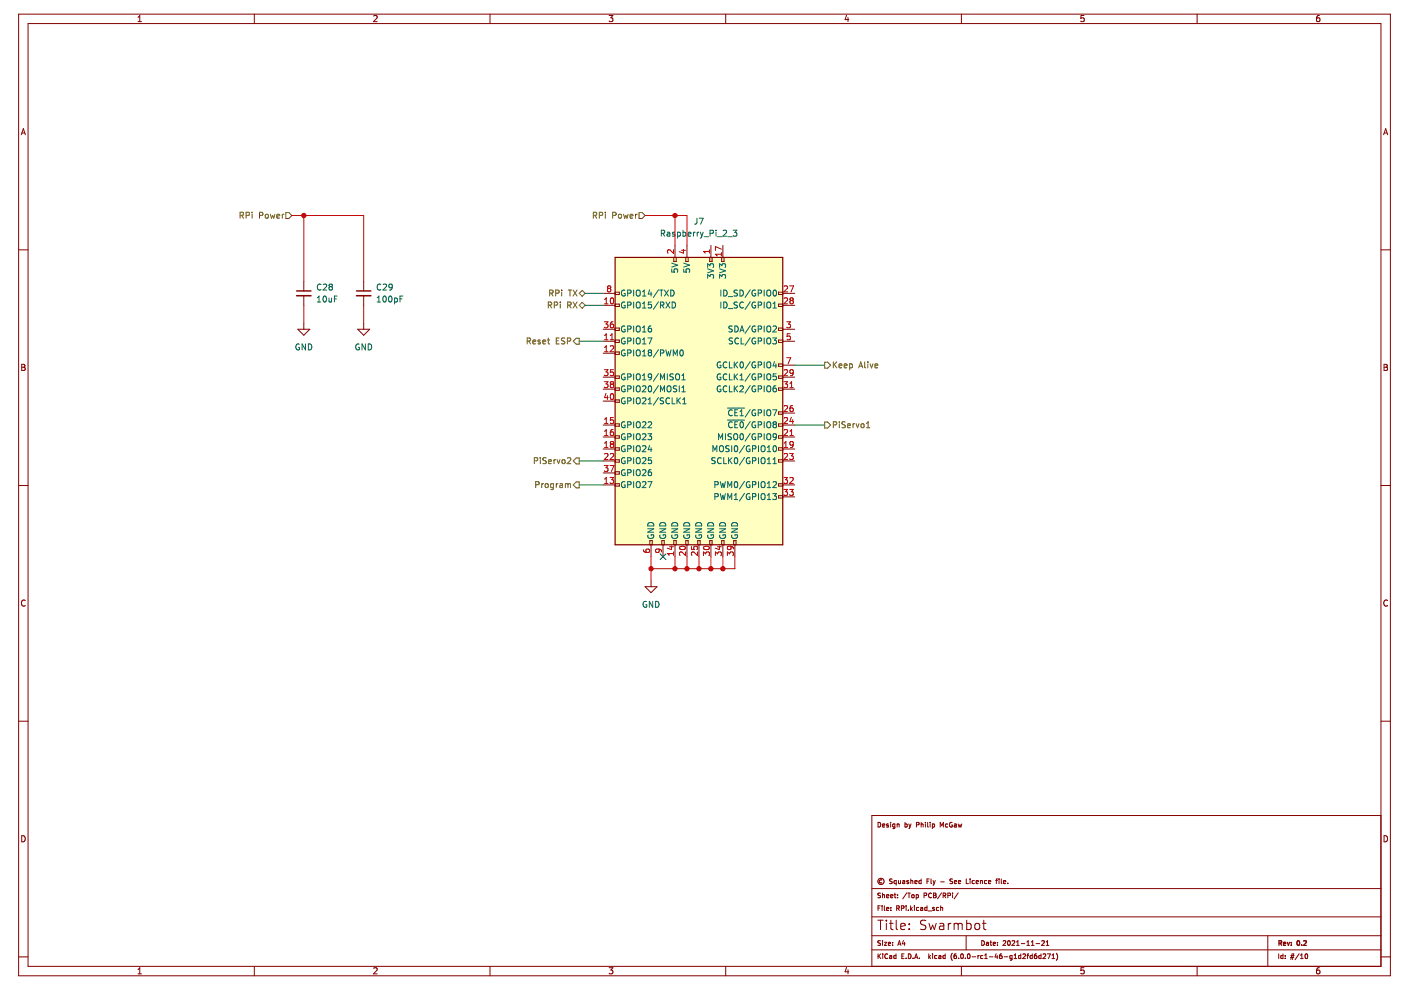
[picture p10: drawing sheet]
<svg xmlns="http://www.w3.org/2000/svg" width="297mm" height="210mm" viewBox="0 0 297 210" stroke-linecap="round" stroke-linejoin="round" font-family="sans-serif">
<path d="M1 0h296.1v209.9h-296.1z" fill-rule="evenodd" fill="#fff" stroke="#fff" stroke-width=".21"/>
<g fill="none" stroke="#840000" stroke-width=".21">
<path d="M3.9 3h290.9v203.9h-290.9zM5.9 5h286.9v199.9h-286.9zM29.3 4.6h.7M29.3 3.7l.3-.4v1.3M53.9 3v2M79.2 3.4l.5-.1 .3 .4-.8 .9h.8M103.9 3v2M129.1 3.3h.8l-.4 .5 .4 .1v.6l-.2 .1-.6-.1M153.9 3v2M179.5 3.2l-.3 1h.8M179.8 3.7v.9M203.8 3v2"/>
<path d="M229.8 3.3h-.6l-.1 .6 .7-.1v.7l-.2 .1-.5-.1M253.8 3v2M279.7 3.3h-.3l-.2 .3-.1 .7 .3 .3 .4-.1-.1-.7h-.3l-.3 .2M4.5 28.6l.4-1.3 .5 1.3M4.6 28.2h.7M293.4 28.6l.4-1.3 .4 1.3M293.5 28.2h.6M3.9 53h2M64.4 59.7v2M77.1 59.7v2M142.9 54.6h.5v.9h-.5zM143.1 52v2.6"/>
<path d="M145.4 54.6h.5v.9h-.5zM145.6 52v2.6M150.5 54.6h.5v.9h-.5zM150.7 52v2.6M153 54.6h.5v.9h-.5zM153.3 52v2.6M292.8 53h2M4.6 77.2h.4l.3 .3-.3 .4 .3 .1 .1 .3-.3 .2h-.5zM4.6 77.9h.4M63.1 69.8h2.6l-1.3 1.3zM64.4 62.7v2M64.4 68.5v1.3"/>
<path d="M75.8 69.8h2.6l-1.3 1.3zM77.1 62.7v2M77.1 68.5v1.3M127.9 69.8h2.5M127.9 64.7h2.5M127.9 72.3h2.5M127.9 74.9h2.5M127.9 62.2h2.5M127.9 80h2.5M130.4 61.9h.9v.5h-.9zM130.4 64.5h.9v.5h-.9zM130.4 69.6h.9v.5h-.9z"/>
<path d="M130.4 72.1h.9v.5h-.9zM130.4 74.6h.9v.5h-.9zM130.4 79.7h.9v.5h-.9zM165.1 79.7h.9v.5h-.9zM165.1 72.1h.9v.5h-.9zM165.1 69.6h.9v.5h-.9zM165.1 64.5h.9v.5h-.9zM165.1 61.9h.9v.5h-.9zM165.1 77.2h.9v.5h-.9zM166 69.8h2.5M166 64.7h2.5M166 72.3h2.5"/>
<path d="M166 62.2h2.5M166 80h2.5M166 77.4h2.5M293.4 77.2h.5l.2 .3-.2 .4 .2 .1 .1 .3-.3 .2h-.5zM293.4 77.9h.5M127.9 90.1h2.5M127.9 92.7h2.5M127.9 95.2h2.5M127.9 97.7h2.5M127.9 82.5h2.5M127.9 85h2.5M130.4 82.2h.9v.6h-.9z"/>
<path d="M130.4 84.8h.9v.5h-.9zM130.4 89.9h.9v.5h-.9zM130.4 92.4h.9v.5h-.9zM130.4 94.9h.9v.6h-.9zM130.4 97.5h.9v.5h-.9zM165.1 97.5h.9v.5h-.9zM165.1 94.9h.9v.6h-.9zM165.1 92.4h.9v.5h-.9zM165.1 89.9h.9v.5h-.9zM165.1 82.2h.9v.6h-.9zM165.1 87.3h.9v.5h-.9zM166 90.1h2.5"/>
<path d="M166 92.7h2.5M166 95.2h2.5M166 97.7h2.5M166 87.6h2.5M166 82.5h2.5M3.9 102.9h2M127.9 102.8h2.5M127.9 100.3h2.5M130.4 100h.9v.5h-.9zM130.4 102.6h.9v.5h-.9zM137.8 114.6h.5v.9h-.5zM138 115.5v2.5"/>
<path d="M140.3 114.6h.5v.9h-.5zM140.6 115.5v2.5M142.9 114.6h.5v.9h-.5zM143.1 115.5v2.5M145.4 114.6h.5v.9h-.5zM145.6 115.5v2.5M147.9 114.6h.5v.9h-.5zM148.2 115.5v2.5M150.5 114.6h.5v.9h-.5zM150.7 115.5v2.5M153 114.6h.5v.9h-.5zM153.3 115.5v2.5"/>
<path d="M155.5 114.6h.6v.9h-.6zM155.8 115.5v2.5M165.1 102.6h.9v.5h-.9zM165.1 105.1h.9v.5h-.9zM166 102.8h2.5M166 105.4h2.5M292.8 102.9h2M5.4 127.3a.58 .58 0 0 0-.9 .6 .58 .58 0 0 0 .9 .5M136.8 124.4h2.5l-1.3 1.3zM138 123.1v1.3M294.2 127.3a.58 .58 0 0 0-.8 .6 .58 .58 0 0 0 .8 .5M3.9 152.9h2"/>
<path d="M292.8 152.9h2M4.6 177.2a.66 .66 0 0 1 .8 .6 .66 .66 0 0 1-.8 .7zM186.2 174.4a.5 .5 0 0 1 .5 .5 .5 .5 0 0 1-.5 .5zM187.1 175l.5-.1-.1-.2h-.2l-.2 .1 .1 .5h.3M188 174.8v.1M188 174.9l.4 .3-.1 .2-.3-.1M188.4 174.7l-.4 .1M188.8 174.4h.1M188.8 174.7v.7M189.7 174.7h-.3l-.1 .2 .1 .4h.3M189.7 174.7v.8l-.2 .2-.2-.1M190.2 174.8l.4-.1v.7"/>
<path d="M190.2 174.7v.7M191.9 174.7h.3l.1 .2v.4h-.4M191.9 174.4v1M192.7 174.7l.2 .7M192.9 175.4l-.2 .3M193.2 174.7l-.3 .7M194.3 174.9l.5-.1v-.3l-.5-.1v1M195.3 174.8l.4-.1v.7M195.3 174.4v1M196.2 174.4v.1M196.2 174.7v.7M196.7 174.4v.8l.1 .2"/>
<path d="M197.2 174.4h.1M197.2 174.7v.7M197.7 174.7h.3l.2 .2-.1 .4h-.4M197.7 174.7v1M199.3 175.4v-1l.4 .7 .3-.7v1M200.9 174.7h-.3l-.2 .2 .1 .4h.4M201.9 174.4a.45 .45 0 0 0-.6 .5 .45 .45 0 0 0 .6 .4v-.4h-.2M202.3 174.7h.4l.1 .7M202.8 174.9l-.5 .2 .1 .3 .4-.1M203.2 174.7l.1 .7 .2-.5 .2 .5 .2-.7M292.8 172.9h-108v32M293.4 177.2a.66 .66 0 0 1 .8 .6 .66 .66 0 0 1-.8 .7z"/>
<path d="M184.8 198.4h108M184.8 194.4h108M184.8 188.4h108M186.1 195.1h1.2M186.2 192.5h.3M186.6 192.1h-.4v1M186.7 199.5h-.5a.42 .42 0 0 0 .4 .6v.3h-.5M186.7 189.4h-.5a.42 .42 0 0 0 .4 .6v.3h-.5M186.7 195.1v2M187 186.6a.34 .34 0 0 0-.6 .3 .34 .34 0 0 0 .6 .3M187 192.1h.1M187 192.4v.7"/>
<path d="M187.1 189.4v1M187.1 199.4v.1M187.1 199.8v.6M187.1 189.8l.4-.1v.7M187.5 199.8h.5l-.5 .6h.5M187.5 192.1v.8l.1 .2M187.9 195.1v.2M187.9 195.8v1.3M188 192.7l.4-.1v-.2h-.3l-.1 .1v.5h.4M188 190l.4-.1v-.2h-.3l-.1 .1v.5h.4M188.6 195.8h.8M188.8 190l.5-.1v-.2h-.3l-.2 .1 .1 .5h.4"/>
<path d="M188.9 192.4v.1M188.9 193v.1M188.9 195.1v1.7l.1 .2 .4 .1M189.2 186.4h-.6a.42 .42 0 0 0 .5 .6v.3h-.5M189.3 199.8v.1M189.6 189.7h.4M189.7 189.4v.8l.3 .2M190 195.1v1.7l.3 .3M190 186.7v1M190 186.7h-.3l-.2 .2 .1 .4h.4M190.1 192.6l.5-.1v-.4h-.5v1M190.3 190.3v.1"/>
<path d="M190.3 189.7v.1M190.4 192.6l.3 .5M190.5 186.7v.6h.4M190.9 186.7v.7M191 196.4l.9-.2-.1-.3-.5-.1-.3 .3 .1 .9h.7M191.1 192.6l.5-.1v-.4h-.5v1M191.4 186.7h.4v.7M191.5 199.4l-.2 .7h.6M191.8 199.8v.6M191.8 186.9l-.4 .2 .1 .3 .3-.1M192.1 192.1h.1M192.1 192.4v.7"/>
<path d="M192.3 189.3l-.9 1.3M192.4 189.4h.6M192.6 193v.1M192.6 186.7l-.3 .1 .3 .3v.2h-.3M192.7 189.4v1M192.8 196.9v.2M192.8 195.9v.2M193.1 192.1v1M193.1 186.8l.4-.1v.7M193.1 186.4v1M193.2 192.7l.2 .4M193.3 189.8h.5l-.1 .5h-.4z"/>
<path d="M193.4 192.4l-.3 .4M193.9 192.1h.1M193.9 192.4v.7M194 187l.4-.1v-.2h-.3l-.1 .1v.5h.4M194.3 189.7h.2l.2 .2-.1 .4h-.3M194.3 189.7v1M194.8 192.4h-.3l-.2 .2 .1 .4h.4M195.2 192.4h.4v.7M195.3 186.7h-.3l-.2 .2 .1 .4h.4M195.3 186.4v1M195.6 192.6l-.4 .2 .1 .3 .3-.1M195.9 189.9l.5-.1v-.4h-.5v1"/>
<path d="M196.3 195.2l-.8-.1-.3 .4 .1 .5 .9 .3v.6l-.3 .2-.7-.1M196.5 192.4h-.2l-.2 .2 .1 .4h.3M196.5 192.1v1M196.5 186.8h.4M196.8 193.1h.7M197 195.8l.3 1.3 .4-1 .4 1 .4-1.3M197 186.4h-.5v1M197.4 186.4v.8l.1 .2M197.5 189.4a.44 .44 0 0 0-.6 .5 .44 .44 0 0 0 .6 .4M197.8 186.7l.3 .7M197.9 189.4h.4l.1 .1-.1 .3 .2 .4-.2 .2h-.4zM197.9 189.8h.4"/>
<path d="M198.1 187.4l-.3 .3M198.1 192.4h-.2l-.2 .2 .5 .3M198.2 192.9l-.2 .2-.3-.1M198.2 192.9h.1M198.3 186.7l-.2 .7M199 192.4h-.3l-.2 .2 .1 .4h.4M199.3 195.9h.7l.1 1.2M199.4 192.5l.4-.1 .1 .7M199.4 192.1v1M199.4 187h.8M199.6 189.3l-.8 1.3M200 189.9l.4-.1 .1-.4h-.5v1"/>
<path d="M200.1 196.2l-.7 .1a.39 .39 0 0 0-.3 .4 .39 .39 0 0 0 .3 .4l.7-.1M200.2 189.9l.3 .5M201 189.9l.4-.1 .1-.4h-.5v1M201.1 195.8v1.3M201.6 195.8l-.4 .1-.1 .2M202 186.4h-.6a.42 .42 0 0 0 .5 .6v.3h-.5M202 189.4h.1M202 189.7v.7M202.3 196l.6-.2 .3 .3M202.3 195.8v1.3M202.3 187l.5-.1v-.2h-.3l-.2 .1 .1 .5h.4M203.2 196.1l.2-.3 .5 .1 .1 1.2"/>
<path d="M203.2 196.1v1M203.2 189.3l-.9 1.3M203.2 187l.5-.1-.1-.2h-.3l-.1 .1v.5h.4M204.8 198.4v3M204.9 186.4v1h.4M205 195.9l.5-.1 .4 .3v.6l-.2 .3h-.7M205 195.1v2M205.7 186.4h.1M205.7 186.7v.7M206.6 186.7h-.3l-.2 .2 .1 .4h.4M206.9 195.9l.4-.1 .4 .3v.6l-.4 .4-.4-.1-.2-.3v-.6zM207 187l.4-.1v-.2h-.3l-.1 .1v.5h.4"/>
<path d="M207.9 186.8l.3-.1 .1 .7M207.9 186.7v.7M208.2 199.4a.5 .5 0 0 1 .5 .5 .5 .5 0 0 1-.5 .5zM208.3 195.8h.8M208.6 195.1v1.7l.1 .2 .4 .1M209.1 199.8h.4l.1 .6M209.2 186.7h-.3l-.2 .2 .1 .4h.4M209.6 187l.5-.1-.1-.2h-.3l-.1 .1v.5h.4M209.9 199.8h.4M210.1 199.4v.9l.2 .1M211.1 186.7h.4M211.5 199.8v.1"/>
<path d="M211.5 186.4l-.3 .1v.9M211.8 186.4h.1M211.8 186.7v.7M212.3 186.4v.8l.1 .2M212.7 199.5l.4-.1 .1 .3-.6 .7h.6M212.8 187l.4-.1v-.2h-.3l-.1 .1v.5h.4M213.7 187.3v.1M213.7 199.5l.2-.1a.49 .49 0 0 1 .3 .6 .49 .49 0 0 1-.4 .4l-.2-.3zM214.6 199.5l.4-.1 .1 .3-.6 .7h.6M215.5 199.7l.3-.3v1M217.7 199.7l.3-.3v1M218.7 199.7l.3-.3v1"/>
<path d="M220.9 199.5l.3-.1 .2 .3-.6 .7h.6M221.8 199.7l.3-.3v1M268.8 198.4v6.5M3.9 202.9h2M29.3 205.6l.3-.4v1.3M29.3 206.5h.7M53.9 204.9v2M79.2 205.3l.5-.1 .3 .4-.8 .9h.8M103.9 204.9v2M129.1 205.2h.8l-.4 .5 .4 .1v.6l-.2 .1-.6-.1M153.9 204.9v2M179.5 205.1l-.3 .9h.8"/>
<path d="M179.8 205.6v.9M184.8 201.4h108M186.2 202.2v1M186.3 202.7l.4 .5M186.7 202.2l-.5 .6M187.2 202.2v.1M187.2 202.6v.6M188.2 202.3a.44 .44 0 0 0-.6 .4 .44 .44 0 0 0 .6 .4M188.4 200.1l.4-.1v-.2h-.3l-.1 .1v.5h.4M188.6 202.6h.3l.2 .1v.5h-.4l-.1-.3 .5-.1M189.3 200.4h.1M190 202.2v1h-.4l-.1-.5 .5-.1"/>
<path d="M190.4 200.4l.3-1 .3 1M190.4 200.2h.5M191.2 202.7h.3M191.7 202.2h-.5v1h.5M192.1 203.2h.1M192.6 202.2a.5 .5 0 0 1 .6 .5 .5 .5 0 0 1-.6 .5zM193.6 203.1v.1M193.9 203.2l.4-1 .3 1M194 203h.5M194.9 203.2h.1M196.9 202.2v1M197 202.9l.3 .3"/>
<path d="M197.3 202.6l-.4 .4M197.7 202.2v.1M197.7 202.6v.6M198.6 202.6h-.3l-.1 .2 .1 .4h.3M199.1 202.6h.2l.2 .1v.5h-.3l-.1-.3 .4-.1M200.4 202.2v1h-.4v-.5l.4-.1M201.9 202.1a1.15 1.15 0 0 0 0 1.5M202.7 202.2l-.4 .3-.1 .6 .2 .1 .4-.1-.1-.4-.3-.1-.2 .2M203.2 203.2h.1M203.3 203.2h-.1M203.8 202.3l.1-.1a.49 .49 0 0 1 .4 .6 .49 .49 0 0 1-.5 .4l-.1-.3zM203.8 204.9v2"/>
<path d="M204.6 203.2h.1M205.2 202.3l.1-.1a.49 .49 0 0 1 .4 .6 .49 .49 0 0 1-.5 .4l-.1-.3zM206.1 202.9h.8M207.3 202.6v.6M207.6 202.6l-.3 .2M208.4 202.6h-.3l-.2 .2 .1 .4h.4M208.8 202.5l.3-.3v1M208.8 203.2h.5M209.6 200l-.5 .2 .1 .2h.4M209.8 202.9h.7M210.6 200.1l.5-.1-.1-.2h-.3l-.1 .1v.5h.4M211.2 202.2l-.2 .7h.6"/>
<path d="M211.4 202.6v.6M211.5 200.4h.1M212.4 202.2l-.4 .3-.1 .6 .2 .1 .3-.1v-.4l-.3-.1-.2 .2M212.9 202.9h.8M214.6 202.6h-.3l-.2 .2 .1 .4h.4M214.6 202.6v.8l-.2 .2-.3-.1M215 203.2h.6M215 202.5l.3-.3v1M215.5 200.4h.6M216.4 202.2v1h-.3l-.1-.5 .4-.1M216.5 200.1h.8M216.9 202.3l.3-.1 .2 .3-.6 .7h.6"/>
<path d="M217.7 200.4h.6M217.7 202.6h.4M218.1 202.2l-.2 .2v.8M218.7 200.4h.5M218.9 202.2v1h-.4l-.1-.5 .5-.1M219.7 200.1h.7M219.8 202.2l-.5 .3v.6l.2 .1 .3-.1v-.4l-.3-.1-.2 .2M220.7 202.2v1h-.4v-.5l.4-.1M221.1 202.3l.4-.1 .2 .3-.6 .7h.6M221.8 200.4h.6M222 202.2h.7l-.4 1M223 203.2h.6"/>
<path d="M223 202.5l.3-.3v1M224 202.1a1.15 1.15 0 0 1 0 1.5M229.8 205.2h-.6l-.1 .6 .7-.1v.7l-.2 .1-.5-.1M253.8 204.9v2M271.1 202.2v1M272 202.2v1h-.4v-.5l.4-.1M272.5 203.1v.1M272.5 202.6v.1M273.6 203h.7M273.7 202.6h.7M274 202.2l-.3 1.2M274.3 202.2l-.3 1.2"/>
<path d="M275.4 202.2l-.8 1.3M275.7 203.2h.6M275.7 202.5l.3-.3v1M276.8 202.3l.1-.1a.49 .49 0 0 1 .4 .6 .49 .49 0 0 1-.5 .4l-.1-.3zM279.7 205.2h-.3l-.2 .3-.1 .7 .3 .3 .4-.1-.1-.7h-.3l-.3 .2M292.8 202.9h2"/>
<circle cx="186.8" cy="186.9" r=".67"/>
</g>
<path d="M271.2 200l.4-.1 .1-.4-.5-.1v1M271.4 200l.3 .4M272.9 199.8l.3 .6 .2-.6M273.8 199.8v.1M275.1 199.5l.1-.1a.49 .49 0 0 1 .4 .6 .49 .49 0 0 1-.5 .4l-.1-.3zM276.4 199.5l.4-.1 .2 .3-.6 .7h.6M272.1 200.1l.5-.1-.1-.2h-.2l-.2 .1 .1 .5h.3M273.8 200.4h.1M276 200.4h.1" fill="none" stroke="#840000" stroke-width=".26"/>
<g fill="none" stroke="#006464" stroke-width=".21">
<path d="M140.2 49.5l.6-.1 .1-.5-.7-.1v1.3M140.5 49.5l.4 .6M141.5 49.3h.5v.8M142 49.5l-.6 .3 .2 .3 .4-.1M142.4 57.1v.6h.6v-.6h.6l.1 .1-.1 .5M142.4 55.8l1.3 .4-1.3 .4M143.1 49.3l-.4-.1-.1 .2v.2l.5 .1v.3h-.5M143.7 49.3l.3-.1 .3 .3-.2 .5h-.4M143.7 49.2v1.3M144.8 49.3l.4-.1 .2 .3-.1 .5h-.5M144.8 48.8v1.3M145 57.1v.6h.6l-.1-.6h.6l.1 .1-.1 .5"/>
<path d="M145 55.8l1.2 .4-1.2 .4M145.9 49.7l.6-.2-.1-.2-.3-.1-.2 .2 .1 .6h.4M147 49.2v.9M147.4 49.2l-.4 .3M147.8 46.3l-.1 1.1-.4 .1M147.8 49.2v.9M148.2 49.2l-.4 .3M148.2 46.3h.9l-.5 1.2M148.5 49.2l.3 .9M148.8 50.1l-.3 .4M149.1 49.2l-.3 .9M149.3 50.2h.9"/>
<path d="M150 56.7v-.8l.5 .4 .1-.3h.6l.1 .2-.1 .5M150 59v-.8l.5 .4 .1-.3h.6l.1 .2-.1 .5M150 57l1.3 .4-1.3 .4M150.5 49.5l.6-.1 .1-.5-.7-.1v1.3M151.8 48.8v.1M151.8 49.2v.9M152.1 50.2h1M152.6 59v-.8l.5 .4 .1-.3h.5l.1 .2-.1 .5M152.6 56.7v-.8l.5 .4 .1-.3h.5l.1 .2-.1 .5M152.6 57l1.2 .4-1.2 .4M153.3 48.9l.5-.1 .3 .4-.8 .9h.8M154.3 50.2h1"/>
<path d="M155.4 48.8h.8l-.4 .5 .4 .1v.6l-.2 .1-.6-.1M63.4 73a.58 .58 0 0 0-.7 .6 .58 .58 0 0 0 .8 .5v-.5h-.2M64.8 72.9v1.3l-.7-1.3v1.3M65.4 72.9a.64 .64 0 0 1 .7 .7 .64 .64 0 0 1-.7 .6zM67.3 64h.7M67.3 63.1l.3-.3v1.2M68.1 60.4a.56 .56 0 0 0-.8 .5 .56 .56 0 0 0 .8 .5M68.5 60.4l.5-.2 .3 .4-.8 .9h.8M68.6 62.9l.2-.1a.68 .68 0 0 1 .4 .6 .68 .68 0 0 1-.4 .6l-.3-.4zM69.8 63.2v.8l.5-.1M70 60.8l-.2-.3 .2-.3h.2l.3 .3-.3 .3M70 60.8l-.2 .2v.4l.2 .1h.2l.3-.2-.1-.4-.2-.1"/>
<path d="M70 60.8h.2M70.3 63.2v.8M70.9 63.4h.4M71.5 62.8h-.6v1.2M76.1 73a.58 .58 0 0 0-.7 .6 .58 .58 0 0 0 .8 .5v-.5h-.2M77.5 72.9v1.3l-.8-1.3v1.3M78.1 72.9a.64 .64 0 0 1 .7 .7 .64 .64 0 0 1-.7 .6zM80 64h.7M80 63.1l.3-.3v1.2M80.8 60.4a.56 .56 0 0 0-.8 .5 .56 .56 0 0 0 .8 .5M81.2 60.4l.5-.2 .3 .4-.8 .9h.8M81.3 62.9l.2-.1a.68 .68 0 0 1 .4 .6 .68 .68 0 0 1-.4 .6l-.3-.4z"/>
<path d="M82.5 62.9l.2-.1a.68 .68 0 0 1 .4 .6 .68 .68 0 0 1-.4 .6l-.3-.4zM83.2 60.8l-.3 .2h-.3l-.1-.6 .4-.2 .3 .3-.1 .7-.2 .2-.3 .1M83.7 63.3l.3-.1 .3 .2-.2 .6h-.4M83.7 63.2v1.3M84.8 63.4h.4M85.4 62.8h-.6v1.2M132.5 71.7a.58 .58 0 0 0-.8 .6 .58 .58 0 0 0 .8 .5v-.4h-.2M132.5 74.3a.58 .58 0 0 0-.8 .5 .58 .58 0 0 0 .8 .5v-.4h-.2M132.5 64.1a.58 .58 0 0 0-.8 .6 .58 .58 0 0 0 .8 .5v-.4h-.2M132.5 61.6a.58 .58 0 0 0-.8 .5 .58 .58 0 0 0 .8 .5v-.4h-.2M132.5 69.2a.58 .58 0 0 0-.8 .6 .58 .58 0 0 0 .8 .5v-.5h-.2M132.5 79.3a.58 .58 0 0 0-.8 .6 .58 .58 0 0 0 .8 .5v-.4h-.2"/>
<path d="M133.1 74.9l.6-.1v-.5l-.6-.1v1.3M133.1 64.7l.6-.1v-.4l-.6-.2v1.3M133.1 62.2l.6-.1v-.5l-.6-.1v1.3M133.1 69.8l.6-.1v-.5l-.6-.1v1.3M133.1 72.3h.6v-.5l-.6-.1v1.2M133.1 79.9h.6v-.5l-.6-.1v1.2M134.4 61.5v1.3M134.4 64v1.3M134.4 69.1v1.3M134.4 71.7v1.2M134.4 74.2v1.3M134.4 79.3v1.2"/>
<path d="M135 71.8l.2-.1a.43 .43 0 0 1 .5 .4v.4a.42 .42 0 0 1-.4 .4 .42 .42 0 0 1-.4-.4zM135 74.4l.2-.2a.43 .43 0 0 1 .5 .4v.4a.42 .42 0 0 1-.4 .5 .42 .42 0 0 1-.4-.5zM135 64.2l.2-.2a.43 .43 0 0 1 .5 .5v.4a.42 .42 0 0 1-.4 .4 .42 .42 0 0 1-.4-.4zM135 61.7l.2-.2a.43 .43 0 0 1 .5 .4v.4a.42 .42 0 0 1-.4 .5 .42 .42 0 0 1-.4-.5zM135 69.3l.2-.2a.43 .43 0 0 1 .5 .4v.5a.42 .42 0 0 1-.4 .4 .42 .42 0 0 1-.4-.4zM135 79.5l.2-.2a.43 .43 0 0 1 .5 .4v.4a.42 .42 0 0 1-.4 .5 .42 .42 0 0 1-.4-.5zM136.2 72.9h.7M136.2 65.3h.7M136.2 61.9l.4-.4v1.3M136.2 64.4l.4-.4v1.3M136.2 69.5l.4-.4v1.3M136.2 72l.4-.3v1.2"/>
<path d="M136.2 74.6l.4-.4v1.3M136.2 79.6l.4-.3v1.2M136.2 75.5h.7M136.2 62.8h.7M136.2 70.4h.7M137.4 71.7h.8l-.5 1.2M137.7 74.7l-.3-.2 .3-.3 .3 .1 .2 .1-.3 .3M137.7 74.7l-.3 .3v.2l.3 .3 .3-.1 .2-.2-.1-.3-.2-.2M137.7 74.7h.2M137.7 61.4l-.3 .9h.8M138 69.1l-.3 .1-.2 .2-.1 .7 .3 .3 .4-.1-.1-.6-.3-.1-.3 .2M138 61.9v.9"/>
<path d="M138.1 64h-.6l-.1 .6h.6l.1 .6-.2 .1-.5-.1M138.2 79.8l-.3 .3-.3-.1-.1-.6 .4-.1 .3 .2-.1 .7-.2 .3h-.3M139.6 64l-1.1 1.6M139.6 74.1l-1.1 1.7M139.6 79.2l-1.1 1.6M139.6 61.4l-1.1 1.7M139.9 61.5h.7M140 74.9l.6-.1 .1-.5-.7-.1v1.3M140 64.7l.6-.1 .1-.4-.7-.2v1.3M140.2 61.5v1.3M140.3 64.7l.5 .6M140.9 61.5l.8 1.3"/>
<path d="M141.2 64l.8 1.3M141.2 74.2l.3 1.3 .2-.9 .3 .9 .3-1.3M141.5 79.3v1.2M141.7 61.5l-.8 1.3M142 64l-.8 1.3M142.2 61.5a.64 .64 0 0 1 .7 .6 .64 .64 0 0 1-.7 .7zM142.5 64a.64 .64 0 0 1 .7 .7 .64 .64 0 0 1-.7 .6zM142.8 75.5v-1.3l.4 .9 .4-.9v1.3M142.8 79.3l-.7 .1v.4l.5 .2 .2 .3-.3 .2h-.5M143.3 79.5l.2-.2a.43 .43 0 0 1 .6 .4v.4a.42 .42 0 0 1-.4 .5 .42 .42 0 0 1-.5-.5zM144.3 74.3l.1-.1a.68 .68 0 0 1 .5 .6 .68 .68 0 0 1-.5 .7l-.3-.5zM144.6 79.6l.3-.3v1.2"/>
<path d="M152.8 76.8a.58 .58 0 0 0-.8 .6 .58 .58 0 0 0 .8 .5v-.4h-.2M152.8 79.3a.58 .58 0 0 0-.8 .6 .58 .58 0 0 0 .8 .5v-.4h-.2M152.8 61.5v1.3M152.8 64v1.3M153.4 61.5a.64 .64 0 0 1 .8 .6 .64 .64 0 0 1-.8 .7zM153.4 64a.64 .64 0 0 1 .8 .7 .64 .64 0 0 1-.8 .6zM154.1 79.4a.56 .56 0 0 0-.8 .5 .56 .56 0 0 0 .8 .5M154.1 76.9a.56 .56 0 0 0-.8 .5 .56 .56 0 0 0 .8 .5M154.4 62.9h1M154.4 65.4h1M154.7 79.3v1.2h.6M154.7 76.7v1.3h.6"/>
<path d="M155.3 69.2l-.5-.1-.3 .3 .2 .3 .5 .2v.4h-.7M155.3 71.7l-.6 .1v.3l.5 .3 .1 .3-.2 .2h-.5M155.7 76.7v1.3M155.7 79.3v1.2M155.8 69.1a.64 .64 0 0 1 .7 .7 .64 .64 0 0 1-.7 .6zM155.9 79.8l.5 .7M155.9 77.3l.5 .7M156.3 64.1l-.6 .1v.3l.5 .3 .1 .3-.2 .2-.5-.1M156.3 61.6h-.6v.4l.5 .2 .1 .3-.2 .3-.5-.1M156.4 79.3l-.7 .7M156.4 76.7l-.7 .8M156.6 71.8a.56 .56 0 0 0-.8 .5 .56 .56 0 0 0 .8 .5"/>
<path d="M156.9 61.5a.64 .64 0 0 1 .7 .6 .64 .64 0 0 1-.7 .7zM156.9 79.6l.4-.3v1.2M156.9 70.4l.4-1.3 .4 1.3M157 76.9l.2-.2a.68 .68 0 0 1 .4 .7 .68 .68 0 0 1-.4 .6l-.3-.5zM157 70h.6M157.1 71.7v1.2h.6M157.6 64.2a.56 .56 0 0 0-.8 .5 .56 .56 0 0 0 .8 .5M159.1 61.4l-1.1 1.7M159.1 64l-1.1 1.6M159.1 79.2l-1.1 1.6M159.1 69.1l-1.1 1.6M159.1 71.6l-1.1 1.6"/>
<path d="M159.1 76.7l-1.1 1.6M160.2 71.7a.58 .58 0 0 0-.8 .6 .58 .58 0 0 0 .8 .5v-.4h-.2M160.2 64.1a.58 .58 0 0 0-.8 .6 .58 .58 0 0 0 .8 .5v-.4h-.2M160.2 61.6a.58 .58 0 0 0-.8 .5 .58 .58 0 0 0 .8 .5v-.4h-.2M160.2 69.2a.58 .58 0 0 0-.8 .6 .58 .58 0 0 0 .8 .5v-.5h-.2M160.2 76.8a.58 .58 0 0 0-.8 .6 .58 .58 0 0 0 .8 .5v-.4h-.2M160.2 79.3a.58 .58 0 0 0-.8 .6 .58 .58 0 0 0 .8 .5v-.4h-.2M160.8 64.7l.6-.1v-.4l-.6-.2v1.3M160.8 72.3h.6v-.5l-.6-.1v1.2M160.8 62.2l.6-.1v-.5l-.6-.1v1.3M160.8 69.8l.6-.1v-.5l-.6-.1v1.3M160.8 77.4l.6-.1v-.4l-.6-.2v1.3"/>
<path d="M160.8 79.9h.6v-.5l-.6-.1v1.2M162 61.5v1.3M162 64v1.3M162 69.1v1.3M162 71.7v1.2M162 76.7v1.3M162 79.3v1.2M162.6 71.8l.3-.1a.43 .43 0 0 1 .5 .4v.4a.42 .42 0 0 1-.4 .4 .42 .42 0 0 1-.4-.4zM162.6 64.2l.3-.2a.43 .43 0 0 1 .5 .5v.4a.42 .42 0 0 1-.4 .4 .42 .42 0 0 1-.4-.4zM162.6 79.5l.3-.2a.43 .43 0 0 1 .5 .4v.4a.42 .42 0 0 1-.4 .5 .42 .42 0 0 1-.4-.5zM162.6 61.7l.3-.2a.43 .43 0 0 1 .5 .4v.4a.42 .42 0 0 1-.4 .5 .42 .42 0 0 1-.4-.5zM162.6 76.9l.3-.2a.43 .43 0 0 1 .5 .5v.4a.42 .42 0 0 1-.4 .4 .42 .42 0 0 1-.4-.4z"/>
<path d="M162.6 69.3l.3-.2a.43 .43 0 0 1 .5 .4v.5a.42 .42 0 0 1-.4 .4 .42 .42 0 0 1-.4-.4zM163.8 71.7h.8l-.4 .4 .4 .2v.5l-.2 .1-.6-.1M163.9 65.3h.7M163.9 69.2l.5-.1 .2 .4-.8 .9h.8M163.9 64.4l.4-.4v1.3M164 61.6l.2-.1a.68 .68 0 0 1 .4 .6 .68 .68 0 0 1-.4 .7l-.3-.5zM164.2 76.7l-.3 .9h.8M164.5 77.2v.8M164.6 79.3h-.6l-.1 .6 .6-.1 .1 .6-.2 .1-.5-.1M132.5 81.9a.58 .58 0 0 0-.8 .6 .58 .58 0 0 0 .8 .5v-.5h-.2M132.5 84.4a.58 .58 0 0 0-.8 .6 .58 .58 0 0 0 .8 .5v-.4h-.2M132.5 89.5a.58 .58 0 0 0-.8 .6 .58 .58 0 0 0 .8 .5v-.5h-.2"/>
<path d="M132.5 92a.58 .58 0 0 0-.8 .6 .58 .58 0 0 0 .8 .5v-.4h-.2M132.5 94.6a.58 .58 0 0 0-.8 .5 .58 .58 0 0 0 .8 .5v-.4h-.2M132.5 97.1a.58 .58 0 0 0-.8 .6 .58 .58 0 0 0 .8 .5v-.4h-.2M132.5 99.6a.58 .58 0 0 0-.8 .6 .58 .58 0 0 0 .8 .5v-.4h-.2M133.1 82.5l.6-.1v-.5l-.6-.1v1.3M133.1 85h.6v-.5l-.6-.2v1.3M133.1 90.1l.6-.1v-.5l-.6-.1v1.3M133.1 92.6h.6v-.5l-.6-.1v1.2M133.1 95.2l.6-.1v-.5l-.6-.1v1.3M133.1 97.7l.6-.1v-.4l-.6-.2v1.3M134.4 81.8v1.3M134.4 84.3v1.3"/>
<path d="M134.4 89.4v1.3M134.4 92v1.2M134.4 94.5v1.3M134.4 97v1.3M134.4 99.6v1.2M135 82l.2-.2a.43 .43 0 0 1 .5 .4v.5a.42 .42 0 0 1-.4 .4 .42 .42 0 0 1-.4-.4zM135 84.5l.2-.2a.43 .43 0 0 1 .5 .5v.4a.42 .42 0 0 1-.4 .4 .42 .42 0 0 1-.4-.4zM135 89.6l.2-.2a.43 .43 0 0 1 .5 .4v.5a.42 .42 0 0 1-.4 .4 .42 .42 0 0 1-.4-.4zM135 92.1l.2-.1a.43 .43 0 0 1 .5 .4v.4a.42 .42 0 0 1-.4 .4 .42 .42 0 0 1-.4-.4zM135 94.7l.2-.2a.43 .43 0 0 1 .5 .4v.4a.42 .42 0 0 1-.4 .5 .42 .42 0 0 1-.4-.5zM135 97.2l.2-.2a.43 .43 0 0 1 .5 .5v.4a.42 .42 0 0 1-.4 .4 .42 .42 0 0 1-.4-.4zM135 99.8l.2-.2a.43 .43 0 0 1 .5 .4v.4a.42 .42 0 0 1-.4 .5 .42 .42 0 0 1-.4-.5z"/>
<path d="M136.2 81.9l.5-.1 .2 .4-.7 .9h.7M136.2 84.5l.5-.2 .2 .4-.7 .9h.7M136.2 89.5l.5-.1 .2 .4-.7 .9h.7M136.2 92.1l.5-.1 .2 .3-.7 .9h.7M136.2 94.6l.5-.1 .2 .4-.7 .9h.7M136.2 97.2l.5-.2 .2 .4-.7 .9h.7M136.2 99.7l.5-.1 .2 .3-.7 .9h.7M136.2 80.5h.7M137.4 92h.8l-.5 .4 .4 .2v.5l-.2 .1-.5-.1M137.4 89.5l.5-.1 .3 .4-.8 .9h.8M137.4 85.6h.8M137.4 84.7l.4-.4v1.3"/>
<path d="M137.6 81.9l.1-.1a.68 .68 0 0 1 .5 .6 .68 .68 0 0 1-.5 .7 .84 .84 0 0 1-.1-1.2zM137.7 94.4l-.3 .9h.8M138 99.6h-.3l-.2 .3-.1 .7 .3 .2 .4-.1-.1-.6h-.3l-.3 .2M138 94.9v.9M138.1 97h-.6l-.1 .6h.6l.1 .6-.2 .1-.5-.1M139.6 81.7l-1.1 1.7M139.6 84.3l-1.1 1.6M140 80.5v-1.2l.5 .9 .4-.9v1.2M140 83.1v-1.3l.5 .9 .4-.9v1.3M140.7 84.4l-.5-.1-.2 .3 .1 .3 .5 .2v.4l-.6 .1M141.5 82l.2-.2a.43 .43 0 0 1 .6 .4v.5a.42 .42 0 0 1-.5 .4 .42 .42 0 0 1-.4-.4zM142 84.5a.56 .56 0 0 0-.8 .5 .56 .56 0 0 0 .8 .5"/>
<path d="M142.5 84.3v1.3h.6M143.5 81.9l-.5-.1-.2 .3 .1 .3 .5 .2v.4h-.6M143.5 84.3v1.3M143.7 84.9l.6 .7M144 81.8v1.3M144.3 84.3l-.8 .8M144.6 82.2l.3-.4v1.3M144.6 80.5h.7M144.6 83.1h.7M144.7 85.6h.8M144.7 84.7l.4-.4v1.3M151.1 95.8v-1.3l.5 .9 .4-.9v1.3"/>
<path d="M151.6 97.1l-.6 .1v.3l.5 .3 .1 .3-.2 .2-.5-.1M152.4 93.2v-1.2l.4 .9 .4-.9v1.2M152.6 94.7l.2-.2a.43 .43 0 0 1 .6 .4v.4a.42 .42 0 0 1-.4 .5 .42 .42 0 0 1-.5-.5zM152.8 81.9a.58 .58 0 0 0-.8 .6 .58 .58 0 0 0 .8 .5v-.5h-.2M152.9 97.2a.56 .56 0 0 0-.8 .5 .56 .56 0 0 0 .8 .5M153.4 97v1.3h.6M153.8 92v1.2M154.1 81.9a.56 .56 0 0 0-.8 .5 .56 .56 0 0 0 .8 .6M154.2 89.1h3.7M154.2 86.5h3.7M154.5 97v1.3M154.6 94.6h-.7v.4l.6 .2 .1 .3-.3 .3-.4-.1"/>
<path d="M154.7 97.6l.5 .7M154.7 81.8v1.3h.6M155.1 92l-.7 .1v.3l.6 .3 .1 .3-.3 .2h-.5M155.1 94.5v1.3M155.2 97l-.7 .8M155.3 89.5a.56 .56 0 0 0-.8 .6 .56 .56 0 0 0 .8 .5M155.3 87a.56 .56 0 0 0-.8 .5 .56 .56 0 0 0 .8 .5M155.6 92.1l.3-.1a.43 .43 0 0 1 .5 .4v.4a.42 .42 0 0 1-.4 .4 .42 .42 0 0 1-.4-.4zM155.7 81.8v1.3M155.8 94.6l.2-.1a.68 .68 0 0 1 .4 .6 .68 .68 0 0 1-.4 .7l-.3-.5zM155.8 97.2l.2-.2a.68 .68 0 0 1 .4 .7 .68 .68 0 0 1-.4 .6l-.3-.5zM155.8 90h.4"/>
<path d="M155.8 87.5h.4M155.9 82.4l.5 .7M156.4 89.4h-.6v1.3h.6M156.4 86.9h-.6v1.3h.6M156.4 81.8l-.7 .7M156.9 81.9l.5-.1 .2 .4-.8 .9h.8M156.9 87.2l.4-.3v1.3M156.9 88.2h.7M156.9 80.5h.7M157 92.1l.2-.1a.68 .68 0 0 1 .4 .6 .68 .68 0 0 1-.4 .6l-.3-.5zM157 89.5l.2-.1a.68 .68 0 0 1 .4 .7 .68 .68 0 0 1-.4 .6l-.3-.5zM157.9 94.4l-1.1 1.7"/>
<path d="M157.9 97l-1.1 1.6M158.9 94.6a.58 .58 0 0 0-.7 .5 .58 .58 0 0 0 .8 .5v-.4h-.2M158.9 97.1a.58 .58 0 0 0-.7 .6 .58 .58 0 0 0 .8 .5v-.4h-.2M159.1 91.9l-1.1 1.6M159.1 89.4l-1.1 1.6M159.1 86.8l-1.1 1.7M159.1 81.7l-1.1 1.7M159.5 95.2l.7-.1v-.5l-.7-.1v1.3M159.5 97.7l.7-.1v-.4l-.7-.2v1.3M160.2 86.9a.58 .58 0 0 0-.8 .6 .58 .58 0 0 0 .8 .5v-.4h-.2M160.2 92a.58 .58 0 0 0-.8 .6 .58 .58 0 0 0 .8 .5v-.4h-.2M160.2 89.5a.58 .58 0 0 0-.8 .6 .58 .58 0 0 0 .8 .5v-.5h-.2"/>
<path d="M160.2 81.9a.58 .58 0 0 0-.8 .6 .58 .58 0 0 0 .8 .5v-.5h-.2M160.8 90.1l.6-.1v-.5l-.6-.1v1.3M160.8 92.6h.6v-.5l-.6-.1v1.2M160.8 82.5l.6-.1v-.5l-.6-.1v1.3M160.8 87.6l.6-.1v-.5l-.6-.1v1.3M160.8 94.5v1.3M160.8 97v1.3M161.4 97.2l.3-.2a.43 .43 0 0 1 .5 .5v.4a.42 .42 0 0 1-.4 .4 .42 .42 0 0 1-.4-.4zM161.4 94.7l.3-.2a.43 .43 0 0 1 .5 .4v.4a.42 .42 0 0 1-.4 .5 .42 .42 0 0 1-.4-.5zM162 81.8v1.3M162 86.9v1.3M162 89.4v1.3"/>
<path d="M162 92v1.2M162.6 87.1l.3-.2a.43 .43 0 0 1 .5 .4v.4a.42 .42 0 0 1-.4 .5 .42 .42 0 0 1-.4-.5zM162.6 89.6l.3-.2a.43 .43 0 0 1 .5 .4v.5a.42 .42 0 0 1-.4 .4 .42 .42 0 0 1-.4-.4zM162.6 92.1l.3-.1a.43 .43 0 0 1 .5 .4v.4a.42 .42 0 0 1-.4 .4 .42 .42 0 0 1-.4-.4zM162.6 82l.3-.2a.43 .43 0 0 1 .5 .4v.5a.42 .42 0 0 1-.4 .4 .42 .42 0 0 1-.4-.4zM162.7 95.8h.7M162.7 94.9l.4-.4v1.3M162.7 97.4l.4-.4v1.3M162.7 98.3h.7M163.8 86.9h.9l-.6 1.3M163.9 98.3h.7M163.9 97.4l.4-.4v1.3"/>
<path d="M164 94.6l.2-.1a.68 .68 0 0 1 .4 .6 .68 .68 0 0 1-.4 .7l-.3-.5zM164.1 90l-.2-.3 .2-.3h.3l.2 .3-.2 .3M164.1 90l-.2 .2v.3l.2 .2h.3l.2-.2v-.4l-.2-.1M164.1 90h.3M164.5 81.8l-.4 .1-.1 .2-.1 .7 .2 .3 .5-.1-.1-.6-.4-.1-.2 .2M164.6 92.5l-.2 .2h-.4v-.6l.4-.1 .2 .2v.7l-.2 .3h-.4M132.5 102.2a.58 .58 0 0 0-.8 .6 .58 .58 0 0 0 .8 .5v-.5h-.2M133.1 100.2h.6v-.5l-.6-.1v1.2M133.1 102.8l.6-.1v-.5l-.6-.1v1.3M134.4 102.1v1.3M135 102.3l.2-.2a.43 .43 0 0 1 .5 .4v.5a.42 .42 0 0 1-.4 .4 .42 .42 0 0 1-.4-.4zM136.2 102.2l.5-.1 .2 .4-.7 .9h.7"/>
<path d="M137.3 112.1h1.3l-1.3 .7h1.3M137.4 102.1h.8l-.5 1.3M137.4 113.4a.58 .58 0 0 0 .6 .8 .58 .58 0 0 0 .5-.8h-.4v.2M137.5 110.9a.66 .66 0 0 1 .8-.1 .66 .66 0 0 1 .3 .7h-1.3zM139.9 112.1h1.2l-1.2 .7h1.2M139.9 113.4a.58 .58 0 0 0 .6 .8 .58 .58 0 0 0 .5-.8h-.4v.2M140.1 110.9a.66 .66 0 0 1 .7-.1 .66 .66 0 0 1 .3 .7h-1.2zM142.4 112.1h1.3l-1.3 .7h1.3M142.5 113.4a.58 .58 0 0 0 .6 .8 .58 .58 0 0 0 .5-.8h-.5v.2M142.6 110.9a.66 .66 0 0 1 .8-.1 .66 .66 0 0 1 .3 .7h-1.3zM145 112.1h1.2l-1.2 .7h1.2M145 113.4a.58 .58 0 0 0 .6 .8 .58 .58 0 0 0 .5-.8h-.4v.2"/>
<path d="M145.1 110.9a.66 .66 0 0 1 .8-.1 .66 .66 0 0 1 .3 .7h-1.2zM147.5 112.1h1.3l-1.3 .7h1.3M147.6 113.4a.58 .58 0 0 0 .5 .8 .58 .58 0 0 0 .5-.8h-.4v.2M147.7 110.9a.66 .66 0 0 1 .7-.1 .66 .66 0 0 1 .4 .7h-1.3zM150 112.1h1.3l-1.3 .7h1.3M150.1 113.4a.58 .58 0 0 0 .6 .8 .58 .58 0 0 0 .5-.8h-.4v.2M150.2 110.9a.66 .66 0 0 1 .8-.1 .66 .66 0 0 1 .3 .7h-1.3zM151.6 105.3h.6v-.5l-.6-.1v1.2M151.6 102.8l.6-.1v-.5l-.6-.1v1.3M152.6 112.1h1.2l-1.2 .7h1.2M152.6 113.4a.58 .58 0 0 0 .6 .8 .58 .58 0 0 0 .5-.8h-.4v.2M152.7 102.1l.3 1.3 .3-.9 .2 .9 .3-1.3"/>
<path d="M152.7 104.7l.3 1.2 .3-.9 .2 .9 .3-1.2M152.8 110.9a.66 .66 0 0 1 .7-.1 .66 .66 0 0 1 .3 .7h-1.2zM154.3 103.4v-1.3l.4 .9 .4-.9v1.3M154.3 105.9v-1.2l.4 .9 .4-.9v1.2M155.1 112.1h1.3l-1.3 .7h1.3M155.2 113.4a.58 .58 0 0 0 .6 .8 .58 .58 0 0 0 .5-.8h-.5v.2M155.3 110.9a.66 .66 0 0 1 .7-.1 .66 .66 0 0 1 .4 .7h-1.3zM155.7 105.9h.7M155.7 105l.3-.3v1.2M155.8 102.2l.2-.1a.68 .68 0 0 1 .4 .7 .68 .68 0 0 1-.4 .6l-.3-.5zM157.9 102.1l-1.1 1.6M157.9 104.6l-1.1 1.6"/>
<path d="M158.9 102.2a.58 .58 0 0 0-.7 .6 .58 .58 0 0 0 .8 .5v-.5h-.2M158.9 104.7a.58 .58 0 0 0-.7 .6 .58 .58 0 0 0 .8 .5v-.4h-.2M159.5 102.8l.7-.1v-.5l-.7-.1v1.3M159.5 105.3h.7v-.5l-.7-.1v1.2M160.8 102.1v1.3M160.8 104.7v1.2M161.4 102.3l.3-.2a.43 .43 0 0 1 .5 .4v.5a.42 .42 0 0 1-.4 .4 .42 .42 0 0 1-.4-.4zM161.4 104.8l.3-.1a.43 .43 0 0 1 .5 .4v.4a.42 .42 0 0 1-.4 .4 .42 .42 0 0 1-.4-.4zM162.7 103.4h.7M162.7 102.5l.4-.4v1.3M162.7 105l.4-.3v1.2M162.7 105.9h.7"/>
<path d="M163.8 104.7h.8l-.4 .4 .4 .2v.5l-.2 .1-.6-.1M163.9 102.2l.5-.1 .2 .4-.8 .9h.8M137.1 127.6a.58 .58 0 0 0-.8 .5 .58 .58 0 0 0 .8 .6v-.5h-.2M138.4 127.5v1.3l-.7-1.3v1.3M139 127.5a.64 .64 0 0 1 .7 .6 .64 .64 0 0 1-.7 .7z"/>
</g>
<path d="M130.4 54.6h35.6v60.9h-35.6z" fill-rule="evenodd" fill="#ffffc2" stroke="#ffffc2" stroke-width=".25"/>
<path d="M130.4 54.6h35.6v60.9h-35.6z" fill="none" stroke="#840000" stroke-width=".25"/>
<g fill="none" stroke="#a90000" stroke-width=".21">
<path d="M142.8 52.9v.8l-.9-.8-.4 .3 .1 .5M144.5 53.1h.8M144.9 52.9v.8l-.9-.3M150.4 52.9v.8M150.4 53.3h-1.3l.4 .4M153 53.6v.7M153 53.9h-1.3l.3 .4M153 52.8l-1.3-.5v.8M128.1 68.2h.8l-.4 .5 .3 .1v.6l-.1 .1-.6-.1M128.1 78.4h.8l-.4 .5 .3 .1v.5l-.1 .2-.6-.2M128.2 64.4h.7M128.2 63.5l.3-.4v1.3"/>
<path d="M128.2 71.1l.3-.3v1.2M128.2 73.7l.3-.4v1.3M128.2 72h.7M128.2 74.6h.7M129 61.2l-.2-.3 .2-.3 .4 .1 .1 .2-.2 .3M129 61.2l-.2 .2v.2l.2 .3 .4-.1 .1-.2v-.3l-.2-.1M129 61.2h.3M129.4 73.4l.5-.1 .2 .4-.8 .9h.8M129.4 72h.7M129.4 71.1l.4-.3v1.2M129.5 63.3l.2-.2a.68 .68 0 0 1 .4 .7 .68 .68 0 0 1-.4 .6l-.3-.5zM130 68.2l-.4 .1-.1 .2-.1 .8 .2 .2 .5-.1-.1-.6-.4-.1-.2 .3"/>
<path d="M130.1 78.4h-.6l-.1 .6 .6-.1 .1 .6-.2 .2-.5-.2M166.3 63.3l.4-.2 .3 .4-.8 .9h.8M166.3 60.7l.4-.1 .3 .4-.8 .9h.8M166.3 78.5l.4-.1 .3 .3-.8 1h.8M166.8 68.2h.8l-.4 .5 .3 .1v.6l-.2 .1-.5-.1M166.8 75.8h.9l-.6 1.3M167.4 60.6h.9l-.6 1.3M167.5 70.8h-.6v.6l.6-.1v.6l-.2 .1-.4-.1M167.7 63.7l-.2 .2v.4l.2 .1h.3l.2-.2-.1-.4-.1-.1M167.7 63.7l-.2-.2 .2-.4h.3l.2 .3-.2 .3M167.7 63.7h.3M168.2 78.9l-.2 .3-.4-.1-.1-.6 .5-.1 .2 .2-.1 .7-.1 .3-.4 .1"/>
<path d="M128.1 80.9h.8l-.4 .5 .3 .1v.6l-.1 .1-.6-.1M128.1 98.7h.8l-.4 .5 .3 .1v.5l-.1 .2-.6-.2M128.2 88.9l.3-.4v1.3M128.2 91.4l.3-.3v1.2M128.2 94l.3-.4v1.3M128.2 89.8h.7M128.2 92.3h.7M128.2 94.9h.7M128.2 96.3l.5-.1 .2 .3-.8 .9h.8M128.5 83.4l-.3 .9h.8M128.8 83.9v.8M129.3 98.7h.9l-.6 1.3"/>
<path d="M129.4 96.3l.5-.1 .2 .3-.8 .9h.8M129.5 83.6l.2-.1a.68 .68 0 0 1 .4 .6 .68 .68 0 0 1-.4 .6l-.3-.5zM129.6 81.5l-.2-.3 .2-.3h.3l.2 .3-.2 .3M129.6 81.5l-.2 .2 .1 .4 .1 .1h.3l.2-.3v-.3l-.2-.1M129.6 94.2l-.2-.3 .2-.3h.3l.2 .3-.2 .3M129.6 94.2l-.2 .2 .1 .4 .1 .1h.3l.2-.3v-.3l-.2-.1M129.6 94.2h.3M129.6 81.5h.3M130 91.1h-.4l-.1 .3-.1 .7 .2 .2 .5-.1-.1-.6h-.4l-.2 .2M130.1 88.5h-.6l-.1 .6h.6l.1 .6-.2 .1-.5-.1M166.2 80.9h.8l-.4 .5 .3 .1v.6l-.2 .1-.5-.1M166.3 88.7l.4-.2 .3 .4-.8 .9h.8"/>
<path d="M166.3 91.2l.4-.1 .3 .3-.8 .9h.8M166.3 94.9h.7M166.3 94l.3-.4v1.3M166.3 86.1l.4-.1 .3 .4-.8 .9h.8M166.3 96.3l.4-.1 .3 .3-.8 .9h.8M167.4 96.2h.8l-.4 .4 .3 .2v.5l-.1 .1-.6-.1M167.5 92.3h.7M167.5 81.3l.3-.4v1.3M167.5 91.4l.3-.3v1.2M167.5 82.2h.7M167.8 88.5l-.3 .9h.8M168.1 86l-.4 .1-.2 .2v.7l.2 .3 .4-.2v-.6h-.4l-.2 .2"/>
<path d="M168.1 89v.8M168.2 94.2l-.2 .2-.4-.1-.1-.6 .5-.1 .2 .3-.1 .7-.1 .2-.4 .1M128.2 101.6l.3-.4v1.3M128.2 102.5h.7M129.3 101.2h.8l-.4 .5 .4 .1v.6l-.2 .1-.6-.1M136.5 116.5v.4l.3 .2h.7l.2-.2-.1-.4h-.6l-.1 .4 .3 .2M139.5 116.4l.3 .3-.1 .3-.6 .1-.1-.4 .2-.3 .8 .1 .2 .2 .1 .3M142 115.9h.8M142.4 115.7v.8l-.9-.3M142.8 117v.7M142.8 117.4h-1.3l.4 .3M144.2 115.9a.61 .61 0 0 1 .7-.2 .61 .61 0 0 1 .4 .7 .75 .75 0 0 1-1.2-.3z"/>
<path d="M145.3 117v.8l-.9-.8-.3 .3 .1 .4M146.6 115.9v.6h.6l-.1-.6h.7l.1 .1-.1 .5M147.9 117v.8l-.9-.8-.4 .3 .1 .4M149.1 117.8v-.8l.5 .4 .1-.3h.6l.1 .2-.1 .5M149.3 115.9a.61 .61 0 0 1 .7-.2 .61 .61 0 0 1 .4 .7 .75 .75 0 0 1-1.3-.3zM151.7 117.8v-.8l.5 .4 .1-.3h.5l.2 .2-.2 .5M152.1 115.9h.9M152.5 115.7v.8l-.9-.3M154.2 117.8v-.8l.5 .4 .1-.3h.6l.1 .2-.1 .5M154.8 115.8l.2 .2-.1 .4-.6 .1-.1-.5 .3-.2 .7 .1 .2 .1 .1 .4M166.2 101.2h.8l-.4 .5 .3 .1v.6l-.2 .1-.5-.1M166.2 103.8h.8l-.4 .5 .3 .1v.5l-.2 .1-.5-.1"/>
<path d="M167.4 103.8h.8l-.4 .5 .3 .1v.5l-.1 .1-.6-.1M167.5 101.3l.5-.1 .2 .4-.8 .9h.8"/>
</g>
<path d="M62.9 62.7h3M75.6 62.7h3" fill="none" stroke="#840000" stroke-width=".33"/>
<path d="M62.9 61.7h3M75.6 61.7h3" fill="none" stroke="#840000" stroke-width=".3"/>
<g fill="none" stroke="#725600" stroke-width=".21">
<path d="M50.9 45.7l.6-.1 .1-.5-.7-.1v1.3M51.2 45.7l.4 .6M52.2 45.7l.6-.1v-.5l-.6-.1v1.3M53.4 45v.1M53.4 45.4v.9M55 45.7l.6-.1 .1-.5-.7-.1v1.3M56.3 45.5l.2-.1 .3 .1v.7l-.5-.1zM57.3 45.4l.3 .9 .2-.6 .2 .6 .3-.9M58.7 45.8l.6-.1-.1-.2-.3-.1-.2 .2 .1 .6h.4M59.9 45.4v.9M60.2 45.4l-.3 .3M60.6 45.1h.6l.7 .6-.7 .6h-.6z"/>
<path d="M125.8 45.7l.6-.1 .1-.5-.7-.1v1.3M126.1 45.7l.4 .6M127.1 45.7l.6-.1v-.5l-.6-.1v1.3M128.3 45v.1M128.3 45.4v.9M129.9 45.7l.6-.1 .1-.5-.7-.1v1.3M131.2 45.5l.3-.1 .3 .3v.3l-.3 .3-.4-.3zM132.2 45.4l.2 .9 .3-.6 .2 .6 .3-.9M133.6 45.8l.6-.1-.1-.2-.3-.1-.2 .2 .1 .6h.4M134.7 45.4v.9M135.1 45.4l-.4 .3M135.5 45.1h.6l.7 .6-.7 .6h-.6z"/>
<path d="M111.8 72.3h.6v-.5l-.6-.1v1.2M112.1 72.3l.4 .6M113 72.5l.6-.1-.1-.3h-.3l-.2 .2v.6h.5M114.6 72.1h-.3l-.2 .2v.1l.5 .2v.3h-.5M115.1 72.5l.6-.1-.1-.3h-.3l-.2 .2 .1 .6h.4M116.1 72.1h.4M116.2 64.7l.7-.1v-.4l-.7-.2v1.3M116.2 71.7v1l.3 .2M116.5 62.2l.7-.1v-.5l-.7-.1v1.3M116.5 64.7l.5 .6M116.9 62.2l.4 .6M117.5 64.7l.6-.1 .1-.4-.7-.2v1.3"/>
<path d="M117.8 62.2l.6-.1 .1-.5-.7-.1v1.3M117.9 72.3h.5M118.5 71.7h-.6v1.2h.6M118.8 64v.2M118.8 64.5v.8M119.1 61.5v.1M119.1 61.9v.9M119.8 71.7h-.5l-.3 .2 .1 .3 .6 .2v.4l-.7 .1M120.3 72.3h.6l.1-.5-.7-.1v1.2M120.4 64.7l.6-.1v-.4l-.6-.2v1.3M120.5 61.5h.7M120.7 64.7l.4 .6"/>
<path d="M120.8 61.5v1.3M121.5 61.5l.9 1.3M121.5 64l.9 1.3M121.5 72.3l.7-.6h.6v1.3h-.6zM122.4 61.5l-.9 1.3M122.4 64l-.9 1.3M123.4 61.6l.7 .6-.7 .6-.6-.6zM123.4 64.1l.7 .6-.7 .7-.6-.7zM174.8 76.8h.7l.6 .6-.6 .7h-.7zM176.7 76.7v1.3M176.9 77.3l.5 .7M177.4 76.7l-.7 .8"/>
<path d="M177.9 77.6l.6-.1-.1-.3h-.3l-.2 .1 .1 .6h.4M179 77.6l.6-.1-.1-.3h-.3l-.2 .1v.6h.5M180.1 77.2h.4l.2 .2-.1 .5h-.5M180.1 77.2v1.2M182.1 78l.4-1.3 .4 1.3M182.2 77.6h.6M183.3 76.7v1.1l.2 .2M184 76.7v.2M184 77.2v.8M184.5 77.2l.3 .8 .3-.8M185.5 77.6l.6-.1v-.3h-.4l-.2 .1 .1 .6h.5M113.3 97.7l.6-.1v-.4l-.6-.2v1.3"/>
<path d="M114.6 97v.2M114.6 97.5v.8M115.8 97.1l-.6 .1v.3l.5 .3 .1 .3-.2 .2-.5-.1M116.3 97.9l.6-.1v-.3h-.4l-.2 .1 .1 .6h.5M117.5 97.5v.8M117.8 97.5l-.3 .2M118.1 97.5l.3 .8 .3-.8M119.3 97.5h.3l.2 .2v.4l-.2 .2-.5-.2zM120.3 97.2l.5-.2 .2 .4-.8 .9h.8M121.5 97.7l.7-.6h.6v1.3h-.6zM174.8 89.5h.7l.6 .6-.6 .7h-.7zM176.7 90.1l.6-.1v-.5l-.6-.1v1.3"/>
<path d="M178 89.4v.1M178 89.8v.9M179.2 89.5l-.5-.1-.2 .3 .1 .3 .6 .2v.4h-.7M179.7 90.3l.6-.2v-.2l-.4-.1-.2 .2 .1 .6h.5M180.9 89.8v.9M181.2 89.8l-.3 .3M181.5 89.8l.3 .9 .3-.9M182.6 90l.2-.2 .4 .2-.1 .6h-.5zM183.7 90.7h.7M183.7 89.8l.4-.4v1.3M113.6 102.8l.6-.1 .1-.5-.7-.1v1.3M114.9 102.5v.9"/>
<path d="M115.2 102.5l-.3 .3M115.7 102.6l.3-.1 .2 .3v.3l-.2 .3-.4-.3zM117.3 102.6l-.3-.1-.3 .3 .2 .5h.4M117.3 102.5v1.1l-.2 .2-.3-.1M117.9 102.5v.9M118.3 102.5l-.4 .3M118.7 102.6h.5l.1 .8M119.3 102.8l-.6 .3 .1 .3 .5-.1M119.9 102.7l.3-.2 .2 .2M119.9 102.5v.9M120.4 102.7l.2-.2 .3 .1 .1 .8M120.4 102.7v.7"/>
<path d="M122.2 102.2h.6v1.2h-.6l-.7-.6z"/>
</g>
<g fill="none" stroke="#f00" stroke-width=".21">
<path d="M61.9 45.7h15.2v14M64.4 45.7v14M136.8 45.7h8.8v6.3M143.1 45.7v6.3M64.4 64.7v3.8M77.1 64.7v3.8M138 118v5.1M143.1 118v2.6M145.6 118v2.6M148.2 118v2.6M150.7 118v2.6M153.3 118v2.6"/>
<path d="M155.8 118v2.6h-17.8"/>
</g>
<path d="M122.8 72.3h5.1M124.1 62.2h3.8M124.1 64.7h3.8M168.5 77.4h6.3M122.8 97.7h5.1M168.5 90.1h6.3M122.8 102.8h5.1" fill="none" stroke="#009600" stroke-width=".21"/>
<path d="M140 117.4l1.2 1.3M141.2 117.4l-1.2 1.3" fill="none" stroke="#000084" stroke-width=".21"/>
<g fill="#f00" stroke="#f00" stroke-width=".21">
<circle cx="64.4" cy="45.7" r=".46"/>
<circle cx="143.1" cy="45.7" r=".46"/>
<circle cx="153.3" cy="120.6" r=".46"/>
<circle cx="150.7" cy="120.6" r=".46"/>
<circle cx="138" cy="120.6" r=".46"/>
<circle cx="143.1" cy="120.6" r=".46"/>
<circle cx="145.6" cy="120.6" r=".46"/>
<circle cx="148.2" cy="120.6" r=".46"/>
</g>
</svg>
